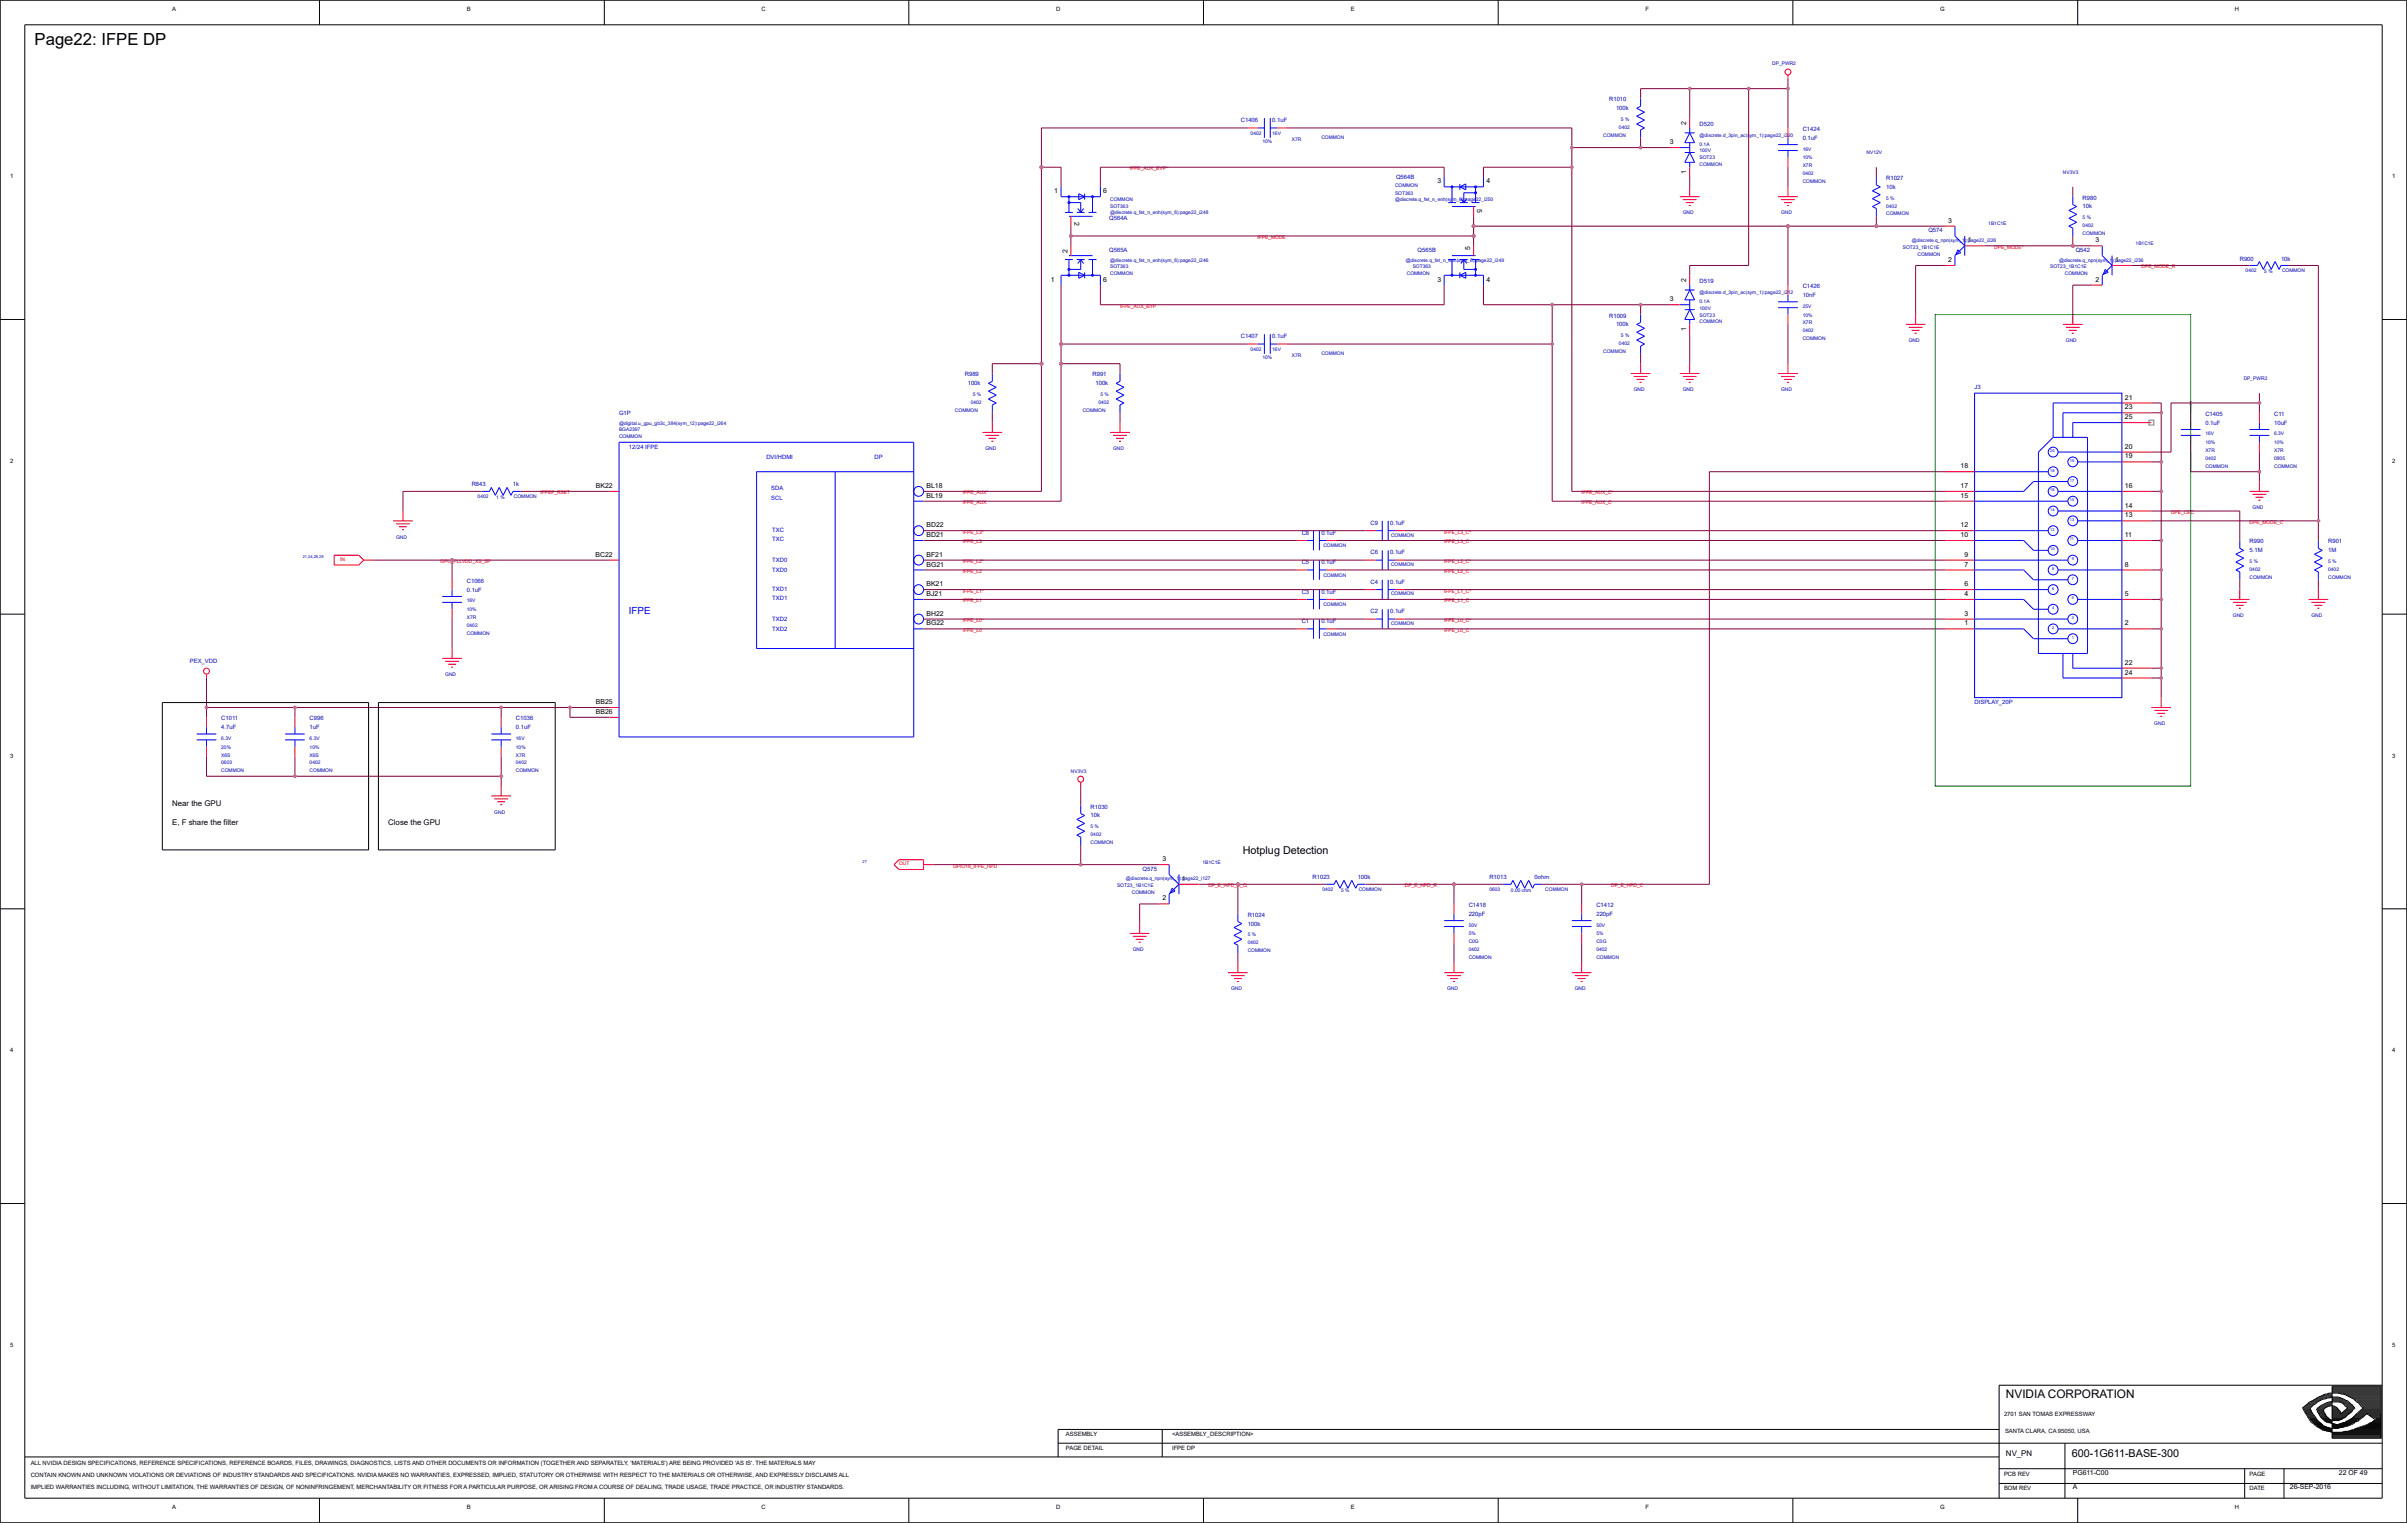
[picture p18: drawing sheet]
<svg xmlns="http://www.w3.org/2000/svg" width="271mm" height="172mm" viewBox="0 0 271 172" stroke-linecap="round" stroke-linejoin="round" font-family="sans-serif">
<defs><g id="words">
<text font-size="1.9" x="3.9" y="5.1">Page22: IFPE DP</text>
<text font-size="1.3" x="226.1" y="157.6">NVIDIA CORPORATION</text>
<g font-size="1.2">
<text x="140.1" y="96.3">Hotplug Detection</text>
<text x="233.6" y="164.2">600-1G611-BASE-300</text>
</g>
<text font-size="1.1" fill="#00f" x="70.9" y="69.2">IFPE</text>
<g font-size=".9">
<text x="19.4" y="90.8">Near the GPU</text>
<text x="19.4" y="93">E, F share the filter</text>
<text x="43.8" y="93">Close the GPU</text>
<text x="226.1" y="164.1">NV_PN</text>
</g>
<g font-size=".8">
<text x="188.2" y="16.2">3</text>
<text x="190.1" y="14.1" transform="rotate(-90 190.1 14.1)">2</text>
<text x="118.9" y="21.8">1</text>
<text x="124.4" y="21.8">6</text>
<text x="162" y="20.7">3</text>
<text x="166.5" y="23.6" transform="rotate(90 166.5 23.6)">5</text>
<text x="167.6" y="20.7">4</text>
<text x="190.1" y="19.6" transform="rotate(-90 190.1 19.6)">1</text>
<text x="120.3" y="28.5" transform="rotate(-90 120.3 28.5)">2</text>
<text x="121.1" y="25.1" transform="rotate(90 121.1 25.1)">2</text>
<text x="165.7" y="28.1" transform="rotate(-90 165.7 28.1)">5</text>
<text x="219.6" y="29.5">2</text>
<text x="219.6" y="25.1">3</text>
<text x="221.8" y="27.3">1</text>
<text x="236.2" y="27.3">3</text>
<text x="238.4" y="29.5">1</text>
<text x="118.5" y="31.8">1</text>
<text x="124.4" y="31.8">6</text>
<text x="162" y="31.8">3</text>
<text x="167.6" y="31.8">4</text>
<text x="188.2" y="34">3</text>
<text x="190.1" y="31.8" transform="rotate(-90 190.1 31.8)">2</text>
<text x="236.2" y="31.8">2</text>
<text x="190.1" y="37.3" transform="rotate(-90 190.1 37.3)">1</text>
<text x="239.5" y="45">21</text>
<text x="239.5" y="46.1">23</text>
<text x="239.5" y="47.3">25</text>
<text x="221" y="52.8">18</text>
<text x="239.5" y="51.7">19</text>
<text x="239.5" y="50.6">20</text>
<text x="67.2" y="55">BK22</text>
<text x="104.4" y="59.4">BD22</text>
<text x="104.4" y="56.1">BL19</text>
<text x="104.4" y="55">BL18</text>
<text x="221" y="59.4">12</text>
<text x="221" y="56.1">15</text>
<text x="221" y="55">17</text>
<text x="239.5" y="58.3">13</text>
<text x="239.5" y="57.2">14</text>
<text x="239.5" y="55">16</text>
<text x="67.1" y="62.8">BC22</text>
<text x="104.4" y="63.9">BG21</text>
<text x="104.4" y="62.8">BF21</text>
<text x="104.4" y="60.5">BD21</text>
<text x="221" y="60.5">10</text>
<text x="221.4" y="63.9">7</text>
<text x="221.4" y="62.8">9</text>
<text x="239.5" y="63.9">8</text>
<text x="239.5" y="60.5">11</text>
<text x="104.4" y="70.5">BG22</text>
<text x="104.4" y="69.4">BH22</text>
<text x="104.4" y="67.2">BJ21</text>
<text x="104.4" y="66.1">BK21</text>
<text x="221.4" y="70.5">1</text>
<text x="221.4" y="69.4">3</text>
<text x="221.4" y="67.2">4</text>
<text x="221.4" y="66.1">6</text>
<text x="239.5" y="70.5">2</text>
<text x="239.5" y="67.2">5</text>
<text x="239.5" y="74.9">22</text>
<text x="239.5" y="76">24</text>
<text x="67.2" y="80.5">BB26</text>
<text x="67.2" y="79.4">BB25</text>
<text x="131" y="101.5">2</text>
<text x="131" y="97.1">3</text>
<text x="133.2" y="99.3">1</text>
<text x="233.7" y="167.9">A</text>
<text x="233.7" y="166.2">PG611-C00</text>
<text x="258.1" y="167.9">26-SEP-2016</text>
<text x="263.7" y="166.2">22 OF 49</text>
</g>
<g font-size=".7">
<text x="19.4" y="1.2">A</text>
<text x="52.6" y="1.2">B</text>
<text x="85.8" y="1.2">C</text>
<text x="119.1" y="1.2">D</text>
<text x="152.3" y="1.2">E</text>
<text x="185.5" y="1.2">F</text>
<text x="218.7" y="1.2">G</text>
<text x="251.9" y="1.2">H</text>
<text x="1.1" y="20.1">1</text>
<text x="269.7" y="20.1">1</text>
<text x="1.1" y="52.2">2</text>
<text x="269.7" y="52.2">2</text>
<text x="1.1" y="85.4">3</text>
<text x="269.7" y="85.4">3</text>
<text x="1.1" y="118.6">4</text>
<text x="269.7" y="118.6">4</text>
<text x="1.1" y="151.8">5</text>
<text x="269.7" y="151.8">5</text>
<text x="120.2" y="161.9">ASSEMBLY</text>
<text x="132.1" y="161.9">&lt;ASSEMBLY_DESCRIPTION&gt;</text>
<text x="225.9" y="159.6">2701 SAN TOMAS EXPRESSWAY</text>
<text x="226" y="161.6">SANTA CLARA, CA 95050, USA</text>
<text x="3.5" y="165.1">ALL NVIDIA DESIGN SPECIFICATIONS, REFERENCE SPECIFICATIONS, REFERENCE BOARDS, FILES, DRAWINGS, DIAGNOSTICS, LISTS AND OTHER DOCUMENTS OR INFORMATION (TOGETHER AND SEPARATELY, 'MATERIALS') ARE BEING PROVIDED 'AS IS'. THE MATERIALS MAY</text>
<text x="3.5" y="167.9">IMPLIED WARRANTIES INCLUDING, WITHOUT LIMITATION, THE WARRANTIES OF DESIGN, OF NONINFRINGEMENT, MERCHANTABILITY OR FITNESS FOR A PARTICULAR PURPOSE, OR ARISING FROM A COURSE OF DEALING, TRADE USAGE, TRADE PRACTICE, OR INDUSTRY STANDARDS.</text>
<text x="3.5" y="166.5">CONTAIN KNOWN AND UNKNOWN VIOLATIONS OR DEVIATIONS OF INDUSTRY STANDARDS AND SPECIFICATIONS. NVIDIA MAKES NO WARRANTIES, EXPRESSED, IMPLIED, STATUTORY OR OTHERWISE WITH RESPECT TO THE MATERIALS OR OTHERWISE, AND EXPRESSLY DISCLAIMS ALL</text>
<text x="120.2" y="163.5">PAGE DETAIL</text>
<text x="132.1" y="163.5">IFPE DP</text>
<text x="225.9" y="166.3">PCB REV</text>
<text x="253.6" y="166.3">PAGE</text>
<text x="19.4" y="170.1">A</text>
<text x="52.6" y="170.1">B</text>
<text x="85.8" y="170.1">C</text>
<text x="119.1" y="170.1">D</text>
<text x="152.3" y="170.1">E</text>
<text x="185.5" y="170.1">F</text>
<text x="218.7" y="170.1">G</text>
<text x="225.9" y="168">BOM REV</text>
<text x="251.9" y="170.1">H</text>
<text x="253.6" y="168">DATE</text>
</g>
<g font-size=".7" fill="#0000a0">
<text x="181.4" y="11.4">R1010</text>
<text x="139.9" y="13.8">C1406</text>
<text x="143.4" y="13.8">0.1uF</text>
<text x="182.2" y="12.4">100k</text>
<text x="191.6" y="14.2">D520</text>
<text x="203.2" y="14.8">C1424</text>
<text x="203.2" y="15.8">0.1uF</text>
<text x="157.4" y="20.2">Q564B</text>
<text x="212.6" y="20.3">R1027</text>
<text x="212.6" y="21.3">10k</text>
<text x="234.8" y="22.5">R980</text>
<text x="234.8" y="23.5">10k</text>
<text x="125" y="28.4">Q565A</text>
<text x="125" y="24.8">Q564A</text>
<text x="159.8" y="28.4">Q565B</text>
<text x="217.4" y="26.2">Q574</text>
<text x="234" y="28.4">Q542</text>
<text x="252.5" y="29.4">R900</text>
<text x="257.1" y="29.4">10k</text>
<text x="181.4" y="35.8">R1009</text>
<text x="191.6" y="31.9">D519</text>
<text x="203.2" y="32.5">C1426</text>
<text x="203.2" y="33.5">10nF</text>
<text x="139.9" y="38.1">C1407</text>
<text x="143.4" y="38.1">0.1uF</text>
<text x="182.2" y="36.8">100k</text>
<text x="69.8" y="46.8">G1P</text>
<text x="108.8" y="42.4">R989</text>
<text x="109.1" y="43.4">100k</text>
<text x="123.2" y="42.4">R991</text>
<text x="123.5" y="43.4">100k</text>
<text x="222.6" y="43.9">J3</text>
<text x="248.6" y="46.9">C1405</text>
<text x="248.6" y="47.9">0.1uF</text>
<text x="256.4" y="46.9">C11</text>
<text x="256.4" y="47.9">10uF</text>
<text x="53.2" y="54.8">R843</text>
<text x="57.8" y="54.8">1k</text>
<text x="154.5" y="59.2">C9</text>
<text x="156.7" y="59.2">0.1uF</text>
<text x="52.6" y="65.7">C1066</text>
<text x="146.7" y="63.6">C5</text>
<text x="146.7" y="60.3">C8</text>
<text x="149" y="63.6">0.1uF</text>
<text x="149" y="60.3">0.1uF</text>
<text x="154.5" y="65.8">C4</text>
<text x="154.5" y="62.5">C6</text>
<text x="156.7" y="65.8">0.1uF</text>
<text x="156.7" y="62.5">0.1uF</text>
<text x="253.6" y="61.3">R990</text>
<text x="253.6" y="62.3">5.1M</text>
<text x="262.5" y="61.3">R901</text>
<text x="262.5" y="62.3">1M</text>
<text x="52.6" y="66.7">0.1uF</text>
<text x="146.7" y="70.2">C1</text>
<text x="146.7" y="66.9">C3</text>
<text x="149" y="66.9">0.1uF</text>
<text x="149" y="70.2">0.1uF</text>
<text x="154.5" y="69.1">C2</text>
<text x="156.7" y="69.1">0.1uF</text>
<text x="21.4" y="74.8">PEX_VDD</text>
<text x="24.9" y="81.2">C1011</text>
<text x="24.9" y="82.2">4.7uF</text>
<text x="34.9" y="81.2">C996</text>
<text x="34.9" y="82.2">1uF</text>
<text x="58.2" y="81.2">C1036</text>
<text x="58.2" y="82.2">0.1uF</text>
<text x="222.6" y="79.3">DISPLAY_20P</text>
<text x="122.9" y="91.2">R1030</text>
<text x="122.9" y="92.2">10k</text>
<text x="128.8" y="98.1">Q575</text>
<text x="148" y="99.1">R1023</text>
<text x="153.1" y="99.1">100k</text>
<text x="167.9" y="99.1">R1013</text>
<text x="173" y="99.1">0ohm</text>
<text x="140.7" y="103.3">R1024</text>
<text x="140.7" y="104.3">100k</text>
<text x="165.6" y="102.2">C1418</text>
<text x="165.6" y="103.2">220pF</text>
<text x="180" y="102.2">C1412</text>
<text x="180" y="103.2">220pF</text>
</g>
<g font-size=".7" fill="#00f">
<text x="70.9" y="50.6">12/24 IFPE</text>
<text x="86.4" y="51.7">DVI/HDMI</text>
<text x="98.6" y="51.7">DP</text>
<text x="86.9" y="55.3">SDA</text>
<text x="86.9" y="56.4">SCL</text>
<text x="87.1" y="59.9">TXC</text>
<text x="87.1" y="61">TXC</text>
<text x="87.1" y="63.4">TXD0</text>
<text x="87.1" y="64.5">TXD0</text>
<text x="87.1" y="66.6">TXD1</text>
<text x="87.1" y="67.7">TXD1</text>
<text x="87.1" y="70">TXD2</text>
<text x="87.1" y="71.1">TXD2</text>
</g>
<g font-size=".6" fill="#0000a0">
<text x="199.8" y="7.3">DP_PWR2</text>
<text x="141" y="15.2">0402</text>
<text x="142.3" y="16.1">10%</text>
<text x="143.4" y="15.2">16V</text>
<text x="145.6" y="15.9">X7R</text>
<text x="149" y="15.6">COMMON</text>
<text x="180.7" y="15.4">COMMON</text>
<text x="182.5" y="14.5">0402</text>
<text x="182.7" y="13.6">5 %</text>
<text x="191.6" y="17.2">100V</text>
<text x="191.6" y="18">SOT23</text>
<text x="191.6" y="15.4">@discrete.d_3pin_ac(sym_1):page22_i220</text>
<text x="191.6" y="16.4">0.1A</text>
<text x="203.2" y="18">10%</text>
<text x="203.2" y="17">16V</text>
<text x="210.4" y="17.4">NV12V</text>
<text x="125.2" y="23.4">SOT363</text>
<text x="125.2" y="22.6">COMMON</text>
<text x="157.3" y="21.1">COMMON</text>
<text x="157.3" y="22">SOT363</text>
<text x="157.3" y="22.6">@discrete.q_fet_n_enh(sym_6):page22_i250</text>
<text x="191.6" y="18.7">COMMON</text>
<text x="203.2" y="18.9">X7R</text>
<text x="203.2" y="19.7">0402</text>
<text x="203.2" y="20.6">COMMON</text>
<text x="212.6" y="23.4">0402</text>
<text x="212.6" y="22.5">5 %</text>
<text x="232.6" y="19.6">NV3V3</text>
<text x="125.2" y="29.5">@discrete.q_fet_n_enh(sym_6):page22_i246</text>
<text x="125.2" y="24.2">@discrete.q_fet_n_enh(sym_6):page22_i248</text>
<text x="158.5" y="29.5">@discrete.q_fet_n_enh(sym_6):page22_i249</text>
<text x="189.7" y="24.2">GND</text>
<text x="200.8" y="24.2">GND</text>
<text x="212.6" y="24.3">COMMON</text>
<text x="214.5" y="28">SOT23_1B1C1E</text>
<text x="215.5" y="27.3">@discrete.q_npn(sym_1):page22_i226</text>
<text x="216.2" y="28.8">COMMON</text>
<text x="224.1" y="25.4">1B1C1E</text>
<text x="232.1" y="29.5">@discrete.q_npn(sym_1):page22_i236</text>
<text x="234.8" y="26.5">COMMON</text>
<text x="234.8" y="25.6">0402</text>
<text x="234.8" y="24.7">5 %</text>
<text x="240.8" y="27.6">1B1C1E</text>
<text x="125.2" y="31">COMMON</text>
<text x="125.2" y="30.3">SOT363</text>
<text x="158.6" y="31">COMMON</text>
<text x="159.3" y="30.3">SOT363</text>
<text x="191.6" y="34.1">0.1A</text>
<text x="191.6" y="34.9">100V</text>
<text x="191.6" y="35.7">SOT23</text>
<text x="191.6" y="33.1">@discrete.d_3pin_ac(sym_1):page22_i212</text>
<text x="203.2" y="35.7">10%</text>
<text x="203.2" y="34.7">25V</text>
<text x="231.1" y="30.3">SOT23_1B1C1E</text>
<text x="232.8" y="31">COMMON</text>
<text x="253.2" y="30.7">0402</text>
<text x="255.3" y="30.8">5 %</text>
<text x="257.3" y="30.7">COMMON</text>
<text x="141" y="39.6">0402</text>
<text x="142.3" y="40.4">10%</text>
<text x="143.4" y="39.6">16V</text>
<text x="145.6" y="40.2">X7R</text>
<text x="149" y="40">COMMON</text>
<text x="180.7" y="39.8">COMMON</text>
<text x="182.5" y="38.9">0402</text>
<text x="182.7" y="38">5 %</text>
<text x="191.6" y="36.5">COMMON</text>
<text x="203.2" y="36.6">X7R</text>
<text x="203.2" y="37.5">0402</text>
<text x="203.2" y="38.3">COMMON</text>
<text x="215.2" y="38.6">GND</text>
<text x="232.9" y="38.6">GND</text>
<text x="69.8" y="47.9">@digital.u_gpu_gb3c_384(sym_12):page22_i264</text>
<text x="107.7" y="46.4">COMMON</text>
<text x="109.4" y="45.5">0402</text>
<text x="109.6" y="44.7">5 %</text>
<text x="122.1" y="46.4">COMMON</text>
<text x="123.8" y="45.5">0402</text>
<text x="124" y="44.7">5 %</text>
<text x="184.2" y="44.1">GND</text>
<text x="189.7" y="44.1">GND</text>
<text x="200.8" y="44.1">GND</text>
<text x="252.9" y="42.9">DP_PWR2</text>
<text x="69.8" y="48.6">BGA2397</text>
<text x="69.8" y="49.4">COMMON</text>
<text x="111.1" y="50.7">GND</text>
<text x="125.5" y="50.7">GND</text>
<text x="248.6" y="50.1">10%</text>
<text x="248.6" y="51.8">0402</text>
<text x="248.6" y="51">X7R</text>
<text x="248.6" y="52.7">COMMON</text>
<text x="248.6" y="49.1">16V</text>
<text x="256.4" y="52.7">COMMON</text>
<text x="256.4" y="49.1">6.3V</text>
<text x="256.4" y="50.1">10%</text>
<text x="256.4" y="51">X7R</text>
<text x="256.4" y="51.8">0805</text>
<text x="53.8" y="56.2">0402</text>
<text x="55.9" y="56.3">1 %</text>
<text x="57.9" y="56.2">COMMON</text>
<text x="253.9" y="57.4">GND</text>
<text x="44.7" y="60.7">GND</text>
<text x="149.2" y="65">COMMON</text>
<text x="149.2" y="61.7">COMMON</text>
<text x="156.8" y="63.8">COMMON</text>
<text x="156.8" y="60.5">COMMON</text>
<text x="253.6" y="63.5">5 %</text>
<text x="253.6" y="65.2">COMMON</text>
<text x="253.6" y="64.4">0402</text>
<text x="262.5" y="63.5">5 %</text>
<text x="262.5" y="65.2">COMMON</text>
<text x="262.5" y="64.4">0402</text>
<text x="52.6" y="69.8">X7R</text>
<text x="52.6" y="70.7">0402</text>
<text x="52.6" y="71.6">COMMON</text>
<text x="52.6" y="68.9">10%</text>
<text x="52.6" y="67.9">16V</text>
<text x="149.2" y="71.7">COMMON</text>
<text x="149.2" y="68.3">COMMON</text>
<text x="156.8" y="70.5">COMMON</text>
<text x="156.8" y="67.1">COMMON</text>
<text x="251.7" y="69.6">GND</text>
<text x="260.6" y="69.6">GND</text>
<text x="50.2" y="76.2">GND</text>
<text x="24.9" y="83.4">6.3V</text>
<text x="34.9" y="83.4">6.3V</text>
<text x="58.2" y="83.4">16V</text>
<text x="242.9" y="81.7">GND</text>
<text x="24.9" y="84.4">20%</text>
<text x="24.9" y="86.2">0603</text>
<text x="24.9" y="87.1">COMMON</text>
<text x="24.9" y="85.3">X6S</text>
<text x="34.9" y="84.4">10%</text>
<text x="34.9" y="85.3">X6S</text>
<text x="34.9" y="86.2">0402</text>
<text x="34.9" y="87.1">COMMON</text>
<text x="58.2" y="84.4">10%</text>
<text x="58.2" y="85.3">X7R</text>
<text x="58.2" y="87.1">COMMON</text>
<text x="58.2" y="86.2">0402</text>
<text x="120.7" y="87.2">NV3V3</text>
<text x="55.7" y="91.7">GND</text>
<text x="122.9" y="94.3">0402</text>
<text x="122.9" y="93.4">5 %</text>
<text x="122.9" y="95.1">COMMON</text>
<text x="125.9" y="100">SOT23_1B1C1E</text>
<text x="126.9" y="99.2">@discrete.q_npn(sym_1):page22_i127</text>
<text x="127.6" y="100.8">COMMON</text>
<text x="135.6" y="97.4">1B1C1E</text>
<text x="149.1" y="100.5">0402</text>
<text x="151.2" y="100.6">5 %</text>
<text x="153.2" y="100.5">COMMON</text>
<text x="167.9" y="100.5">0603</text>
<text x="170.3" y="100.6">0.05 ohm</text>
<text x="174.2" y="100.5">COMMON</text>
<text x="127.7" y="107.2">GND</text>
<text x="140.7" y="107.3">COMMON</text>
<text x="140.7" y="106.4">0402</text>
<text x="140.7" y="105.6">5 %</text>
<text x="165.6" y="104.4">50V</text>
<text x="165.6" y="105.4">5%</text>
<text x="165.6" y="106.3">C0G</text>
<text x="165.6" y="107.2">0402</text>
<text x="180" y="107.2">0402</text>
<text x="180" y="105.4">5%</text>
<text x="180" y="104.4">50V</text>
<text x="180" y="106.3">C0G</text>
<text x="138.8" y="111.6">GND</text>
<text x="163.1" y="111.6">GND</text>
<text x="165.6" y="108.1">COMMON</text>
<text x="177.5" y="111.6">GND</text>
<text x="180" y="108.1">COMMON</text>
</g>
<g font-size=".6" fill="#f00">
<text x="127.4" y="19.2">IFPE_AUX_BYP*</text>
<text x="141.8" y="26.9">IFPE_MODE</text>
<text x="224.8" y="28">DPE_MODE*</text>
<text x="126.3" y="34.7">IFPE_AUX_BYP</text>
<text x="241.4" y="30.3">DPE_MODE_R</text>
<text x="60.9" y="55.7">IFPEF_RSET</text>
<text x="108.5" y="56.8">IFPE_AUX</text>
<text x="108.5" y="55.7">IFPE_AUX*</text>
<text x="178.3" y="56.8">IFPE_AUX_C</text>
<text x="178.3" y="55.7">IFPE_AUX_C*</text>
<text x="244.7" y="57.9">DPE_CEC</text>
<text x="253.6" y="59">DPE_MODE_C</text>
<text x="38.3" y="63.2">IN</text>
<text x="49.6" y="63.5">GPU_PLLVDD_XS_SP</text>
<text x="108.5" y="64.6">IFPE_L2</text>
<text x="108.5" y="63.5">IFPE_L2*</text>
<text x="108.5" y="61.3">IFPE_L3</text>
<text x="108.5" y="60.2">IFPE_L3*</text>
<text x="162.8" y="64.6">IFPE_L2_C</text>
<text x="162.8" y="63.5">IFPE_L2_C*</text>
<text x="162.8" y="61.3">IFPE_L3_C</text>
<text x="162.8" y="60.2">IFPE_L3_C*</text>
<text x="108.5" y="71.2">IFPE_L0</text>
<text x="108.5" y="70.1">IFPE_L0*</text>
<text x="108.5" y="67.9">IFPE_L1</text>
<text x="108.5" y="66.8">IFPE_L1*</text>
<text x="162.8" y="71.2">IFPE_L0_C</text>
<text x="162.8" y="70.1">IFPE_L0_C*</text>
<text x="162.8" y="67.9">IFPE_L1_C</text>
<text x="162.8" y="66.8">IFPE_L1_C*</text>
<text x="101.3" y="97.5">OUT</text>
<text x="107.4" y="97.8">GPIO18_IFPE_HPD</text>
<text x="136.2" y="100">DP_E_HPD_R_Q</text>
<text x="158.4" y="100">DP_E_HPD_R</text>
<text x="181.6" y="100">DP_E_HPD_C</text>
</g>
<g font-size=".4" fill="#00f">
<text x="231.1" y="51">20</text>
<text x="231.1" y="53.2">18</text>
<text x="233.3" y="52.1">19</text>
<text x="231.1" y="59.8">12</text>
<text x="231.1" y="55.4">16</text>
<text x="231.1" y="57.6">14</text>
<text x="233.3" y="58.7">13</text>
<text x="233.3" y="56.5">15</text>
<text x="233.3" y="54.3">17</text>
<text x="231.1" y="62">10</text>
<text x="231.3" y="64.3">8</text>
<text x="233.3" y="60.9">11</text>
<text x="233.6" y="65.4">7</text>
<text x="233.6" y="63.1">9</text>
<text x="231.3" y="68.7">4</text>
<text x="231.3" y="70.9">2</text>
<text x="231.3" y="66.5">6</text>
<text x="233.6" y="69.8">3</text>
<text x="233.6" y="67.6">5</text>
<text x="233.6" y="72">1</text>
</g>
<g font-size=".4" fill="#0000a0">
<text x="34.1" y="62.9">21,24,29,29</text>
<text x="97.2" y="97.2">27</text>
</g>
</g></defs>
<g fill="none" stroke="#00f" stroke-width=".11">
<path d="M141.8 14.4h.7M142.5 13.3v2.2M143.2 13.3v2.2M143.2 14.4h.8M162.8 20v1.1h4.4v-1.1M184.9 11.1v.9M184.9 14.6v.9M189.4 16.6h1.1M189.9 17.2h1.1M189.9 18.3h1.1M189.9 16.1h1.1M189.9 15h1.1"/>
<path d="M190.5 14.4v.6M190.5 16.1v1.1M190.5 18.3v.6M200.4 16.3h2.3M200.4 17h2.3M201.6 15.5v.8M201.6 17v.7M211.5 20v.8M119.6 21.1v1.1h4.4v-1.1M119.6 32.1v-1.1h4.4v1.1M120.1 29.3h.8M120.1 23.9h.8"/>
<path d="M120.5 22.8h1.3v1.1M120.5 28.8h2.7M120.5 22.2v1.7M120.5 29.3v1.7M120.5 24.4h2.7M121.4 29.3h.9M121.4 23.9h.9M121.6 21.8v.7M121.6 30.7v.7M121.8 29.3v1.1h-1.3M122.3 21.8v.7M122.3 30.7v.7"/>
<path d="M122.7 29.3h.9M122.7 23.9h.9M123.2 22.2v1.7M123.2 29.3v1.7M141.8 38.8h.7M142.5 37.7v2.2M143.2 38.8h.8M143.2 37.7v2.2M162.8 32.1v-1.1h4.4v1.1M163.2 29.3h.9M163.2 22.8h.9M163.7 28.8h2.6"/>
<path d="M163.7 21.1v1.7M163.7 29.3v1.7M163.7 23.3h2.6M164.6 29.3h.9M164.6 22.8h.9M164.6 20.7v.7M164.6 30.7v.7M165 29.3v1.1h1.3M165.2 20.7v.7M165.2 30.7v.7M165.9 29.3h.9M165.9 22.8h.9"/>
<path d="M166.3 21.7h-1.3v1.1M166.3 21.1v1.7M166.3 29.3v1.7M184.9 35.5v.8M184.9 39v.9M189.4 34.4h1.1M189.9 34.9h1.1M189.9 36h1.1M189.9 33.8h1.1M189.9 32.7h1.1M190.5 32.1v.6M190.5 33.8v1.1"/>
<path d="M190.5 36v.6M200.4 34h2.3M200.4 34.7h2.3M201.6 33.2v.8M201.6 34.7v.8M211.5 23.5v.9M220.4 25.5v1.1M220.4 28.8v1.1M221.5 26.6v2.2M233.7 22.2v.9M233.7 25.7v.9M237 27.7v1.1"/>
<path d="M237 31v1.1M238.1 28.8v2.2M253.6 29.9h.9M257.1 29.9h.9M54.3 55.4h.9M57.8 55.4h.9M69.8 49.9h33.2v33.2h-33.2zM94.1 53.2v19.9M103 53.2h-17.7v19.9h17.7M103 56.5h1.1M111.9 42.1v.9M111.9 45.6v.9"/>
<path d="M126.3 42.1v.9M126.3 45.6v.9M148.1 59.8v2.2M148.7 59.8v2.2M155 59.8h.8M155.8 58.7v2.2M156.5 59.8h.8M156.5 58.7v2.2M222.6 44.3h16.6v34.3h-16.6zM222.6 55.4h5.5M222.6 53.2h8.3M222.6 56.5h10.5"/>
<path d="M222.6 59.8h8.3M229.2 54.3h3.9M232 55.4h7.2M232 51h7.2M232 57.6h7.2M234.2 52.1h5M234.2 58.7h5M239.2 47.6h-5.5v1.7M239.2 46.5h-6.6v2.8M239.2 45.4h-7.7v3.9h3.8v24.4h-5.5v-22.7M245.8 48.4h2.3M245.8 49.1h2.3"/>
<path d="M247 47.6v.8M247 49.1v.8M253.6 48.4h2.2M253.6 49.1h2.2M254.7 47.6v.8M254.7 49.1v.8M49.9 67.2h2.2M49.9 67.9h2.2M51 66.5v.7M51 67.9v.8M103 60.9h1.1M103 64.3h1.1"/>
<path d="M103 67.6h1.1M103 70.9h1.1M147.3 60.9h.8M147.3 64.3h.8M147.3 67.6h.8M147.3 70.9h.8M148.1 63.1v2.3M148.1 66.5v2.2M148.1 69.8v2.2M148.7 60.9h.8M148.7 64.3h.8M148.7 67.6h.8"/>
<path d="M148.7 70.9h.8M148.7 63.1v2.3M148.7 66.5v2.2M148.7 69.8v2.2M155 69.8h.8M155 66.5h.8M155 63.1h.8M155.8 62v2.3M155.8 65.4v2.2M155.8 68.7v2.2M156.5 69.8h.8M156.5 66.5h.8"/>
<path d="M156.5 63.1h.8M156.5 62v2.3M156.5 65.4v2.2M156.5 68.7v2.2M222.6 60.9h5.5M222.6 64.3h5.5M222.6 67.6h5.5M222.6 70.9h5.5M222.6 69.8h10.5M222.6 66.5h8.3M222.6 63.1h10.5M229.2 72h3.9"/>
<path d="M229.2 68.7h1.7M229.2 65.4h3.9M229.2 62h1.7M232 64.3h7.2M232 70.9h7.2M232.6 73.7v2.7h6.6M233.7 73.7v1.6h5.5M234.2 60.9h5M234.2 67.6h5M252.5 60.9v.9M252.5 64.5v.9M261.3 60.9v.9"/>
<path d="M261.3 64.5v.9M22.2 82.7h2.2M22.2 83.4h2.2M23.3 82v.7M23.3 83.4v.8M32.1 82.7h2.3M32.1 83.4h2.3M33.2 82v.7M33.2 83.4v.8M55.4 82.7h2.2M55.4 83.4h2.2M56.5 82v.7"/>
<path d="M56.5 83.4v.8M121.8 90.8v.9M121.8 94.4v.9M131.8 97.5v1.1M132.9 98.6v2.2M149.5 99.7h.9M153.1 99.7h.8M169.4 99.7h.9M173 99.7h.9M131.8 100.8v1.1M139.5 103v.9M139.5 106.5v.9"/>
<path d="M162.8 103.8h2.2M162.8 104.4h2.2M163.9 103v.8M163.9 104.4v.8M177.2 103.8h2.2M177.2 104.4h2.2M178.3 103v.8M178.3 104.4v.8"/>
<circle cx="120.5" cy="22.8" r=".11"/>
<circle cx="120.5" cy="22.2" r=".11"/>
<circle cx="120.5" cy="30.4" r=".11"/>
<circle cx="120.5" cy="31" r=".11"/>
<circle cx="123.2" cy="22.2" r=".11"/>
<circle cx="123.2" cy="31" r=".11"/>
<circle cx="163.7" cy="21.1" r=".11"/>
<circle cx="163.7" cy="31" r=".11"/>
<circle cx="166.3" cy="21.1" r=".11"/>
<circle cx="166.3" cy="31" r=".11"/>
<circle cx="166.3" cy="21.7" r=".11"/>
<circle cx="166.3" cy="30.4" r=".11"/>
<circle cx="103.6" cy="59.8" r=".55"/>
<circle cx="103.6" cy="55.4" r=".55"/>
<circle cx="231.5" cy="53.2" r=".55"/>
<circle cx="231.5" cy="59.8" r=".55"/>
<circle cx="231.5" cy="55.4" r=".55"/>
<circle cx="231.5" cy="51" r=".55"/>
<circle cx="231.5" cy="57.6" r=".55"/>
<circle cx="233.7" cy="52.1" r=".55"/>
<circle cx="233.7" cy="58.7" r=".55"/>
<circle cx="233.7" cy="56.5" r=".55"/>
<circle cx="233.7" cy="54.3" r=".55"/>
<circle cx="103.6" cy="69.8" r=".55"/>
<circle cx="103.6" cy="63.1" r=".55"/>
<circle cx="103.6" cy="66.5" r=".55"/>
<circle cx="231.5" cy="70.9" r=".55"/>
<circle cx="231.5" cy="68.7" r=".55"/>
<circle cx="231.5" cy="66.5" r=".55"/>
<circle cx="231.5" cy="62" r=".55"/>
<circle cx="231.5" cy="64.3" r=".55"/>
<circle cx="233.7" cy="69.8" r=".55"/>
<circle cx="233.7" cy="65.4" r=".55"/>
<circle cx="233.7" cy="63.1" r=".55"/>
<circle cx="233.7" cy="67.6" r=".55"/>
<circle cx="233.7" cy="60.9" r=".55"/>
<circle cx="233.7" cy="72" r=".55"/>
</g>
<g fill="none" stroke="#f00" stroke-width=".11">
<path d="M140.7 14.4h1.1M144 14.4h1.1M188.3 16.6h1.1M190.5 13.3v1.1M190.5 18.9v1.1M201.6 8.4v.5M201.6 14.4v1.1M201.6 17.7v1.2M120.7 24.4v1.1M120.7 27.7v1.1M140.7 38.8h1.1M144 38.8h1.1"/>
<path d="M166.1 23.3v1.1M166.1 27.7v1.1M188.3 34.4h1.1M189.4 22.2h2.2M189.7 22.5h1.6M190 22.8h.9M190.4 23.2h.2M190.5 21.1v1.1M190.5 31v1.1M190.5 36.6v1.1M200.4 22.2h2.3M200.8 22.5h1.5"/>
<path d="M201.1 22.8h.9M201.4 23.2h.3M201.6 21.1v1.1M201.6 32.1v1.1M201.6 35.5v1.1M214.8 36.6h2.3M215.2 36.9h1.5M215.5 37.2h.9M215.8 37.6h.3M215.9 35.5v1.1M219.3 29.9h1.1M219.3 25.5h1.1"/>
<path d="M221.5 27.7h2.2M232.6 36.6h2.2M232.9 36.9h1.5M233.2 37.2h.9M233.6 37.6h.2M233.7 35.5v1.1M235.9 27.7h1.1M235.9 32.1h1.1M238.1 29.9h2.2M44.3 58.7h2.2M44.7 59h1.5M45 59.4h.9"/>
<path d="M45.3 59.7h.2M45.4 57.6v1.1M68.7 55.4h1.1M110.8 48.7h2.2M111.1 49.1h1.5M111.4 49.4h.9M111.8 49.7h.2M111.9 47.6v1.1M125.2 48.7h2.2M125.5 49.1h1.5M125.8 49.4h.9M126.1 49.7h.3"/>
<path d="M126.3 47.6v1.1M153.9 59.8h1.1M157.3 59.8h1.1M183.8 42.1h2.3M184.2 42.4h1.5M184.5 42.8h.9M184.8 43.1h.3M184.9 41v1.1M189.4 42.1h2.2M189.7 42.4h1.6M190 42.8h.9M190.4 43.1h.2"/>
<path d="M190.5 41v1.1M200.4 42.1h2.3M200.8 42.4h1.5M201.1 42.8h.9M201.4 43.1h.3M201.6 41v1.1M219.3 55.4h3.3M219.3 59.8h3.3M219.3 56.5h3.3M219.3 53.2h3.3M239.2 55.4h3.3M239.2 58.7h3.3"/>
<path d="M239.2 57.6h3.3M239.2 52.1h3.3M239.2 51h3.3M239.2 45.4h3.3M239.2 46.5h3.3M239.2 47.6h3.3M247 46.5v1.1M247 49.9v1.1M253.6 55.4h2.2M253.9 55.7h1.6M254.3 56.1h.8M254.6 56.4h.2"/>
<path d="M254.7 46.5v1.1M254.7 49.9v1.1M254.7 54.3v1.1M23.3 76v.4M40.4 62.6h-2.7v1.1h2.7M41 63.1h1.1M49.9 74.2h2.2M50.2 74.5h1.5M50.5 74.9h.9M50.9 75.2h.2M51 65.4v1.1M51 68.7v1.1"/>
<path d="M51 73.1v1.1M68.7 79.8h1.1M68.7 63.1h1.1M146.2 70.9h1.1M146.2 67.6h1.1M146.2 64.3h1.1M146.2 60.9h1.1M149.5 70.9h1.1M149.5 67.6h1.1M149.5 64.3h1.1M149.5 60.9h1.1M153.9 63.1h1.1"/>
<path d="M153.9 69.8h1.1M153.9 66.5h1.1M157.3 63.1h1.1M157.3 69.8h1.1M157.3 66.5h1.1M219.3 63.1h3.3M219.3 70.9h3.3M219.3 67.6h3.3M219.3 64.3h3.3M219.3 60.9h3.3M219.3 69.8h3.3M219.3 66.5h3.3"/>
<path d="M239.2 70.9h3.3M239.2 67.6h3.3M239.2 64.3h3.3M239.2 60.9h3.3M239.2 75.3h3.3M239.2 76.4h3.3M242.5 79.8h2.2M243.6 78.6v1.2M251.4 67.6h2.2M251.7 67.9h1.6M252 68.2h.9M252.4 68.6h.2"/>
<path d="M252.5 66.5v1.1M260.2 67.6h2.3M260.6 67.9h1.5M260.9 68.2h.9M261.2 68.6h.3M261.3 66.5v1.1M23.3 80.9v1.1M23.3 84.2v1.1M33.2 80.9v1.1M33.2 84.2v1.1M55.4 89.7h2.2M55.7 90.1h1.6"/>
<path d="M56.1 90.4h.8M56.4 90.7h.2M56.5 80.9v1.1M56.5 84.2v1.1M56.5 88.6v1.1M68.7 80.9h1.1M101.3 96.9h2.8v1.1h-2.8M104.1 97.5h1.1M121.8 88.2v.4M130.7 97.5h1.1M132.9 99.7h2.2M242.9 80.1h1.5"/>
<path d="M243.2 80.4h.9M243.5 80.7h.2M127.4 105.2h2.2M127.7 105.6h1.5M128 105.9h.9M128.4 106.2h.2M128.5 104.1v1.1M130.7 101.9h1.1M138.4 109.6h2.3M138.8 110h1.5M139.1 110.3h.9M139.4 110.6h.3"/>
<path d="M139.5 108.5v1.1M162.8 109.6h2.2M163.1 110h1.6M163.5 110.3h.8M163.8 110.6h.2M163.9 101.9v1.1M163.9 105.2v1.1M163.9 108.5v1.1M177.2 109.6h2.2M177.5 110h1.6M177.9 110.3h.8M178.2 110.6h.2"/>
<path d="M178.3 101.9v1.1M178.3 105.2v1.1M178.3 108.5v1.1"/>
<circle cx="201.6" cy="8.1" r=".33"/>
<circle cx="23.3" cy="75.7" r=".33"/>
<circle cx="121.8" cy="87.8" r=".33"/>
</g>
<g fill="#000" stroke="#00f" stroke-width=".11">
<path d="M184.5 14l.9 .4zM184.5 13.1l.9-.4zM184.5 12.2l.4-.2zM184.9 14.6l.5-.2zM184.5 14l.9-.5zM184.5 13.1l.9 .4zM184.5 12.2l.9 .5zM190.5 15l-.6 1.1zM190.5 17.2l-.6 1.1zM190.5 17.2l.5 1.1zM190.5 15l.5 1.1zM121.6 30.7l.7 .3z"/>
<path d="M121.6 31.4l.7-.4zM121.6 22.5l.7-.3zM121.6 21.8l.7 .4zM121.8 29.3l-.3 .4zM121.8 29.3l.4 .4zM121.5 23.5l.3 .4zM122.2 23.5l-.4 .4zM165 29.3l.3 .4zM165 29.3l-.3 .4zM165.3 22.4l-.3 .4zM164.7 22.4l.3 .4zM164.6 31l.6-.3z"/>
<path d="M164.6 31l.6 .4zM164.6 21.1l.6 .3zM164.6 21.1l.6-.4zM184.5 38.3l.9 .5zM184.5 37.5l.9-.5zM184.5 36.6l.4-.3zM184.9 39l.5-.2zM184.5 38.3l.9-.4zM184.5 37.5l.9 .4zM184.5 36.6l.9 .4zM190.5 32.7l-.6 1.1zM190.5 34.9l-.6 1.1z"/>
<path d="M190.5 34.9l.5 1.1zM190.5 32.7l.5 1.1zM211.1 23.3l.4 .2zM211.1 22.4l.9 .4zM211.1 22.4l.9-.4zM211.1 21.5l.9-.4zM211.1 23.3l.9-.5zM211.1 21.5l.9 .5zM211.5 20.8l.5 .3zM221.5 27.7l-1.1 1.1zM220.5 28.7l.5-.2zM220.7 28.2l-.2 .5z"/>
<path d="M220.7 28.2l.3 .3zM220.4 26.6l1.1 1.1zM233.2 25.5l.5 .2zM233.2 24.6l.9 .5zM233.2 24.6l.9-.4zM233.2 23.7l.9-.4zM233.2 25.5l.9-.4zM233.2 23.7l.9 .5zM233.7 23.1l.4 .2zM238.1 29.9l-1.1 1.1zM237.1 30.9l.6-.2zM237.3 30.4l-.2 .5z"/>
<path d="M237.3 30.4l.4 .3zM237 28.8l1.1 1.1zM254.7 29.5l-.2 .4zM254.7 29.5l.4 .9zM255.6 29.5l-.5 .9zM255.6 29.5l.4 .9zM256.5 29.5l-.5 .9zM256.5 29.5l.4 .9zM257.1 29.9l-.2 .5zM55.4 54.9l-.2 .5zM55.4 54.9l.4 .9zM56.3 54.9l-.5 .9z"/>
<path d="M56.3 54.9l.4 .9zM57.2 54.9l-.5 .9zM57.2 54.9l.4 .9zM57.8 55.4l-.2 .4zM111.4 45l.9 .4zM111.4 44.1l.9-.4zM111.4 43.2l.5-.2zM111.9 45.6l.4-.2zM111.4 45l.9-.5zM111.4 44.1l.9 .4zM111.4 43.2l.9 .5zM125.8 45l.9 .4z"/>
<path d="M125.8 44.1l.9-.4zM125.8 43.2l.5-.2zM126.3 45.6l.4-.2zM125.8 45l.9-.5zM125.8 44.1l.9 .4zM125.8 43.2l.9 .5zM229.2 54.3l-1.1 1.1zM231.5 49.3l-1.7 1.7zM228.1 70.9l1.1 1.1zM228.1 67.6l1.1 1.1zM228.1 64.3l1.1 1.1zM228.1 60.9l1.1 1.1z"/>
<path d="M252 64.3l.5 .2zM252 63.4l.9 .4zM252 63.4l.9-.5zM252 62.5l.9-.5zM252 64.3l.9-.5zM252 62.5l.9 .4zM252.5 61.8l.4 .2zM260.9 64.3l.4 .2zM260.9 63.4l.9 .4zM260.9 63.4l.9-.5zM260.9 62.5l.9-.5zM260.9 64.3l.9-.5z"/>
<path d="M260.9 62.5l.9 .4zM261.3 61.8l.5 .2zM121.4 94.1l.4 .3zM121.4 93.3l.9 .4zM121.4 93.3l.9-.5zM121.4 92.4l.9-.5zM121.4 94.1l.9-.4zM121.4 92.4l.9 .4zM121.8 91.7l.5 .2zM131.8 98.6l1.1 1.1zM150.6 99.2l-.2 .5zM151.5 99.2l-.4 .9z"/>
<path d="M151.5 99.2l.4 .9zM152.4 99.2l.4 .9zM170.6 99.2l-.3 .5zM171.4 99.2l-.4 .9zM171.4 99.2l.5 .9zM172.3 99.2l.5 .9zM132.9 99.7l-1.1 1.1zM131.9 100.7l.6-.2zM132.1 100.1l-.2 .6zM132.1 100.1l.4 .4zM139.1 106.3l.4 .2zM139.1 105.4l.9 .5z"/>
<path d="M139.1 105.4l.9-.4zM139.1 104.6l.9-.5zM139.1 106.3l.9-.4zM139.1 104.6l.9 .4zM139.5 103.9l.5 .2zM150.6 99.2l.5 .9zM152.4 99.2l-.5 .9zM153.1 99.7l-.3 .4zM170.6 99.2l.4 .9zM172.3 99.2l-.4 .9zM173 99.7l-.2 .4z"/>
</g>
<path d="M242.2 47.4h.6v.5h-.6z" fill="none" stroke="#808080" stroke-width=".11"/>
<path d="M41 63.1l-.6 .6zM40.4 62.6l.6 .5zM100.8 97.5l.5-.6zM100.8 97.5l.5 .5z" fill="#000" stroke="#f00" stroke-width=".11"/>
<g fill="none" stroke="#800040" stroke-width=".11">
<path d="M117.4 18.9h2.2v2.2M140.7 14.4h-23.3v41h-13.3M145.1 14.4h32.1v41h42.1M162.8 20v-1.1h-38.8v2.2M177.2 18.9h-10v1.1M177.2 16.6h11.1M184.9 15.5v1.1M190.5 10v3.3M190.5 20v1.1M197.1 10v19.9h-6.6v1.1M201.6 10h-16.7v1.1M201.6 8.9v5.5"/>
<path d="M201.6 18.9v2.2M211.5 18.9v1.1M119.6 32.1v24.4h-15.5M119.6 38.8h21.1M120.7 25.5v2.2M120.7 26.6h45.4M124 32.1v2.3h38.8v-2.3M145.1 38.8h29.9M166.1 24.4v3.3M166.1 25.5h53.2M167.2 32.1v2.3h21.1M175 34.4v22.1h44.3"/>
<path d="M184.9 34.4v1.1M184.9 39.9v1.1M190.5 37.7v3.3M201.6 25.5v6.6M201.6 36.6v4.4M211.5 24.4v1.1M219.3 29.9h-3.4v5.6M223.7 27.7h12.2M233.7 21.1v1.1M233.7 26.6v1.1M235.9 32.1h-2.2v3.4M240.3 29.9h13.3"/>
<path d="M258 29.9h3.3v31M54.3 55.4h-8.9v2.2M58.7 55.4h10M104.1 59.8h49.8M111.9 46.5v1.1M117.4 41h-5.5v1.1M119.6 41h6.7v1.1M126.3 46.5v1.1M158.4 59.8h60.9M219.3 53.2h-26.6v46.5h-18.8M242.5 57.6h10v3.3M242.5 55.4h1.1"/>
<path d="M242.5 58.7h18.8M242.5 45.4h1.1v33.2M242.5 52.1h1.1M242.5 46.5h1.1M247 51v2.2h7.7M247 45.4v1.1M254.7 45.4h-10v5.6h-2.2M254.7 44.3v2.2M254.7 51v3.3M23.3 76.4v4.5M23.3 79.8h45.4M33.2 79.8v1.1"/>
<path d="M42.1 63.1h26.6M51 63.1v2.3M51 69.8v3.3M56.5 79.8v1.1M64.3 79.8v1.1h4.4M104.1 63.1h49.8M104.1 70.9h42.1M104.1 69.8h49.8M104.1 67.6h42.1M104.1 66.5h49.8M104.1 64.3h42.1M104.1 60.9h42.1"/>
<path d="M150.6 70.9h68.7M150.6 67.6h68.7M150.6 64.3h68.7M150.6 60.9h68.7M158.4 63.1h60.9M158.4 69.8h60.9M158.4 66.5h60.9M242.5 70.9h1.1M242.5 67.6h1.1M242.5 64.3h1.1M242.5 60.9h1.1M242.5 76.4h1.1"/>
<path d="M242.5 75.3h1.1M252.5 65.4v1.1M261.3 65.4v1.1M23.3 85.3v2.2h33.2M33.2 85.3v2.2M56.5 85.3v3.3M105.2 97.5h25.5M121.8 88.6v2.2M121.8 95.3v2.2M135.1 99.7h14.4M139.5 99.7v3.3M153.9 99.7h15.5"/>
<path d="M163.9 99.7v2.2M178.3 99.7v2.2M130.7 101.9h-2.2v2.2M139.5 107.4v1.1M163.9 106.3v2.2M178.3 106.3v2.2"/>
</g>
<g fill="#f0f">
<circle cx="233.7" cy="27.7" r=".22"/>
<circle cx="261.3" cy="58.7" r=".22"/>
<circle cx="178.3" cy="99.7" r=".22"/>
<circle cx="163.9" cy="99.7" r=".22"/>
<circle cx="139.5" cy="99.7" r=".22"/>
<circle cx="190.5" cy="10" r=".22"/>
<circle cx="197.1" cy="10" r=".22"/>
<circle cx="201.6" cy="10" r=".22"/>
<circle cx="254.7" cy="45.4" r=".22"/>
<circle cx="247" cy="45.4" r=".22"/>
<circle cx="33.2" cy="87.5" r=".22"/>
<circle cx="56.5" cy="87.5" r=".22"/>
<circle cx="243.6" cy="75.3" r=".22"/>
<circle cx="243.6" cy="76.4" r=".22"/>
<circle cx="243.6" cy="70.9" r=".22"/>
<circle cx="243.6" cy="64.3" r=".22"/>
<circle cx="243.6" cy="67.6" r=".22"/>
<circle cx="243.6" cy="60.9" r=".22"/>
<circle cx="243.6" cy="52.1" r=".22"/>
<circle cx="243.6" cy="55.4" r=".22"/>
<circle cx="243.6" cy="46.5" r=".22"/>
<circle cx="254.7" cy="53.2" r=".22"/>
<circle cx="121.8" cy="97.5" r=".22"/>
<circle cx="51" cy="63.1" r=".22"/>
<circle cx="119.6" cy="38.8" r=".22"/>
<circle cx="119.6" cy="41" r=".22"/>
<circle cx="117.4" cy="41" r=".22"/>
<circle cx="117.4" cy="18.9" r=".22"/>
<circle cx="175" cy="38.8" r=".22"/>
<circle cx="175" cy="34.4" r=".22"/>
<circle cx="184.9" cy="34.4" r=".22"/>
<circle cx="177.2" cy="16.6" r=".22"/>
<circle cx="177.2" cy="18.9" r=".22"/>
<circle cx="184.9" cy="16.6" r=".22"/>
<circle cx="120.7" cy="26.6" r=".22"/>
<circle cx="166.1" cy="26.6" r=".22"/>
<circle cx="166.1" cy="25.5" r=".22"/>
<circle cx="201.6" cy="25.5" r=".22"/>
<circle cx="211.5" cy="25.5" r=".22"/>
<circle cx="23.3" cy="79.8" r=".22"/>
<circle cx="33.2" cy="79.8" r=".22"/>
<circle cx="56.5" cy="79.8" r=".22"/>
<circle cx="64.3" cy="79.8" r=".22"/>
</g>
<g fill="none" stroke="#000" stroke-width=".11">
<path d="M0 0h271.3v171.7h-271.3zM2.8 2.8h265.7v166.1h-265.7zM36 0v2.8M68.1 0v2.8M102.5 0v2.8M135.7 0v2.8M168.9 0v2.8M202.1 0v2.8M234.2 0v2.8M0 36h2.8M268.5 36h2.8M0 69.2h2.8"/>
<path d="M18.3 79.2h23.3v16.6h-23.3zM42.7 79.2h19.9v16.6h-19.9zM268.5 69.2h2.8M0 102.5h2.8M268.5 102.5h2.8M0 135.7h2.8M268.5 135.7h2.8M259.6 158.7h.9v.2h-.8M259.7 158.8h.8M259.8 159h.8v.1h-.8M259.8 158.6h.8M259.9 158.5h.8"/>
<path d="M259.9 159.3h.8M259.9 159.4h.8M260 158.4h.8M260 159.5h.8M260.1 158.3h.8M260.1 159.7h.8M260.1 159.6h.8M260.2 158.1h.9M260.2 159.8h.8M260.4 159.9h.7M260.5 158h.7M260.6 157.9h.9"/>
<path d="M260.8 157.8h.9M261 157.7h1.1M261.1 158.9h.8M261.1 157.6h1.5M261.2 158.9v.2h.8M261.2 159h.7M261.3 159.3h.7M261.3 159.4h.8M261.5 158.6h.8M261.5 159.5h.6M261.5 157.5h2.1M261.6 159.7h.7"/>
<path d="M261.6 159.6h.6v.1M261.7 159.8h.8M261.7 158.5h1.4M261.7 157.4h1.2M261.8 159.9h.8M261.9 158.4h1M261.9 157.3h1M262.1 158.3h.8M262.1 158.7h-.9v.1h.8M262.1 157.2h.8M262.3 158.1h.6M262.6 158h2.1"/>
<path d="M262.6 157h5.8M262.9 159.1h.9M262.9 158.9h.8v.1M262.9 158.6h.4M262.9 159.7h1.5M262.9 158.8h.7M262.9 158.7h.6M262.9 159.6h1.7M262.9 159.8h1.4M262.9 159.9h1.2M262.9 159h.9M262.9 159.5h1.8"/>
<path d="M262.9 156.8h5.5M262.9 156.4h5.5M262.9 156.9h5.5M262.9 156.6h5.5M262.9 156.5h5.5M262.9 156.7h5.5M262.9 157.9h1.7M262.9 157.7h1.3M262.9 157.6h1M262.9 157.8h1.4M262.9 159.3h1v.1M262.9 159.4h2"/>
<path d="M262.9 156.3h5.5v5.8h-5.5zM263.9 157.2h4.5M264 158.1h.9M264 159.3h1M264.1 158.3h.9M264.2 159.1h.9M264.3 158.4h.9v.1h-.8M264.3 159h.9M264.4 158.9h.8M264.4 157.3h4M264.6 158.6h.7M264.7 158.7h.7v.1h-.8"/>
<path d="M264.7 157.4h3.7M264.9 157.5h3.5M265 159.9h1.1M265.1 157.6h3.3M265.2 159.8h1M265.3 159.7h1.1M265.3 157.7h3.1M265.4 159.6h1.2M265.4 157.8h3M265.6 159.5h1.1M265.7 157.9h2.7M265.8 158h2.6"/>
<path d="M265.8 159.4h2.6M265.9 158.1h2.5M265.9 159.3h2.5M266 159.1h2.4M266 158.3h2.4M266.1 158.4h2.3M266.1 159h2.3M266.2 158.9h2.2M266.2 158.5h2.2M266.3 158.6h2.1M266.3 158.8h2.1M266.4 158.7h2"/>
<path d="M267 159.5h1.4M267.1 159.6h1.3M267.3 159.7h1.1M267.5 159.8h.9M267.8 159.9h.6M268.5 156.2h-43.1v12.7M2.8 164.2h222.6M36 168.9v2.8M68.1 168.9v2.8M102.5 168.9v2.8M119.3 162.7h149.2M131 161.1v3.1"/>
<path d="M135.7 168.9v2.8M168.9 168.9v2.8M202.1 168.9v2.8M225.4 161.1h-106.1v3.1M225.4 167.2h43.1M225.4 165.6h43.1M232.8 162.7v6.2M234.2 168.9v2.8M253 165.6v3.3M257.5 165.6v3.3M260.4 160h.8M260.5 160.1h.8"/>
<path d="M260.6 160.3h.7M260.7 160.4h.9M260.8 160.5h.9M260.9 160.6h.9M261.1 160.7h.8M261.2 160.8h1M261.3 160.9h1.3M261.6 161h2M261.8 161.1h1.1M261.9 160h.9M261.9 161.2h1M262 160.1h1.7"/>
<path d="M262.2 160.3h.7M262.3 160.4h.6M262.3 161.4h.6M262.9 160.5h.2M262.9 160h1M262.9 160.9h1.2M262.9 160.7h1.9M262.9 160.6h2.1M262.9 161.6h5.5M262.9 162h5.5M262.9 161.9h5.5M262.9 161.8h5.5"/>
<path d="M262.9 161.7h5.5M262.9 160.8h1.7M262.9 161.5h5.5M263.8 160.5h1.4M264.1 160.4h1.3M264.2 161.4h4.2M264.4 160.3h1.4M264.7 160.1h1.1M264.9 160h1.1M264.9 161.2h3.5M265.3 161.1h3.1M265.7 161h2.7"/>
<path d="M266 160.9h2.4M266.3 160.8h2.1M266.7 160.7h1.7M266.9 160.6h1.5M267.1 160.5h1.3M267.2 160.4h1.2M267.4 160.3h1M267.5 160.1h.9M267.8 160h.6"/>
</g>
<g fill="#000" stroke="#000" stroke-width=".11">
<path d="M259.6 158.7l.2 .4zM259.8 159.1l.2 .4zM260 159.5l.1 .2zM259.6 158.7l.5-.4zM260.1 159.7l.3 .3zM260.1 158.3l.3-.3zM260.5 158.7l.1-.1zM260.6 158.6l.2-.2zM260.5 158.9l.1 .1zM260.4 158l.3-.1zM260.8 158.4l.2-.1zM260.6 159.1l.2 .4z"/>
<path d="M260.8 159.5l.1 .1zM260.7 157.9l.3-.2zM261.2 158l-.2 .3zM260.9 159.6l.2 .3zM261.2 159.1l.1 .2zM261.1 158.9l.1-.1zM261 157.7l.2-.1zM261.2 158l.5-.2zM261.3 159.3l.3 .4zM261.3 157.5l-.1 .1zM261.6 159.7l.3 .3zM261.3 158.7l.3-.2z"/>
<path d="M261.3 157.5l.4-.1zM261.7 157.8l.2-.1zM261.6 158.5l.2-.1zM261.7 157.4l.2-.1zM262.1 158.7l-.2 .2zM261.8 158.4l.2-.1zM261.9 158.9l.1 .4zM262 159.3l.1 .1zM261.9 157.3l.2-.1zM262.1 158.7l.5-.2zM262.1 157.7l.2-.1zM262 158.3l.2-.2z"/>
<path d="M262.1 159.4l.1 .2zM262.2 159.7l.3 .1zM262.2 158.1l.4-.1zM262.3 157.2l.3-.2zM262.5 159.8l.1 .1zM262.6 157.6l.3-.1zM263.1 158.5l.1 .1zM263.3 158.6l.2 .1zM263.5 158.7l.1 .1zM263.6 158.8l.1 .1zM263.8 157l.1 .2zM263.6 157.5l.3 .1z"/>
<path d="M263.8 159l.1 .3zM263.8 158l.2 .1zM263.9 160l.2-.1zM263.9 157.6l.2 .1zM264 158.1l.2 .2zM264.2 158.3l.1 .2zM264.2 157.2l.2 .1zM264.1 159.9l.1-.1zM264.4 159.7l-.1 .1zM264.3 157.8l.4 .1zM264.2 157.7l.1 .1zM264.4 157.3l.3 .1z"/>
<path d="M264.3 158.5l.4 .2zM263.9 159.4l.8-.7zM264.4 159.7l.3-.2zM264.7 157.9l.1 .1zM264.8 158l.1 .1zM264.9 158.1l.1 .2zM264.7 160.1l.4-.2zM265.1 157.6l.2 .1zM264.7 159.5l.4-.4zM265.2 158.9l-.1 .2zM265 158.3l.1 .1zM264.7 157.4l.4 .2z"/>
<path d="M265.2 158.9l.1-.1zM265.2 158.5l.1 .1zM265.3 157.7l.3 .2zM265.4 159.6l-.3 .3zM265.3 158.6l.1 .1zM265.6 157.9l.1 .1zM265.7 158l.2 .1zM265.4 159.6l.4-.3zM265.9 158.1l.3 .5zM266.2 158.6l.2 .1zM266.8 159.4l-.4 .3zM265.8 159.3l.6-.6z"/>
<path d="M266.8 159.4l.2 .1zM267 159.5l.8 .5zM260.4 160l.1 .3zM260.5 160.3l.1 .1zM260.6 160.4l.2 .1zM260.8 160.5l.2 .2zM261 160.7l.3 .2zM261.1 159.9l.1 .2zM261.2 160.1l.4 .3zM261.3 160.9l.3 .1zM261.6 161l.1 .1zM261.7 161.1l.2 .1z"/>
<path d="M261.9 160l.1 .1zM261.6 160.4l.3 .3zM261.9 160.7l.2 .1zM262 160.1l.3 .3zM262.1 161.2l.2 .2zM262.2 160.8l.1 .1zM262.6 160.4l.3 .1zM262.6 161.4l.3 .1zM262.6 159.9l.1 .1zM262.6 160.9l.2 .1zM262.7 160l.2 .1zM263.1 160.5l.2 .1z"/>
<path d="M263.6 161l.3-.1zM263.8 160l-.1 .1zM263.6 160.6l.2-.1zM263.9 160.5l.2-.1zM264.1 160.9l.2-.1zM264 161.5l.2-.1zM264.4 160.3l-.1 .1zM264.6 160.8l.2-.1zM264.4 160.3l.3-.2zM264.8 160.7l.3-.1zM264.7 161.4l.6-.3zM265.6 160.3l-.3 .2z"/>
<path d="M265.1 160.6l.2-.1zM265.8 160.3l.2-.3zM265.3 161.1l.6-.2zM266 160l.4-.3zM265.9 160.9l.3-.1zM266.2 160.8l.4-.1zM266.6 160.7l.3-.1zM266.9 160.6l.3-.2zM267.3 160.4l.4-.3zM267.7 160.1l.1-.1z"/>
</g>
<path d="M218.2 35.5h28.8v53.1h-28.8z" fill="none" stroke="#008000" stroke-width=".11"/>
<use href="#words"/>
</svg>
